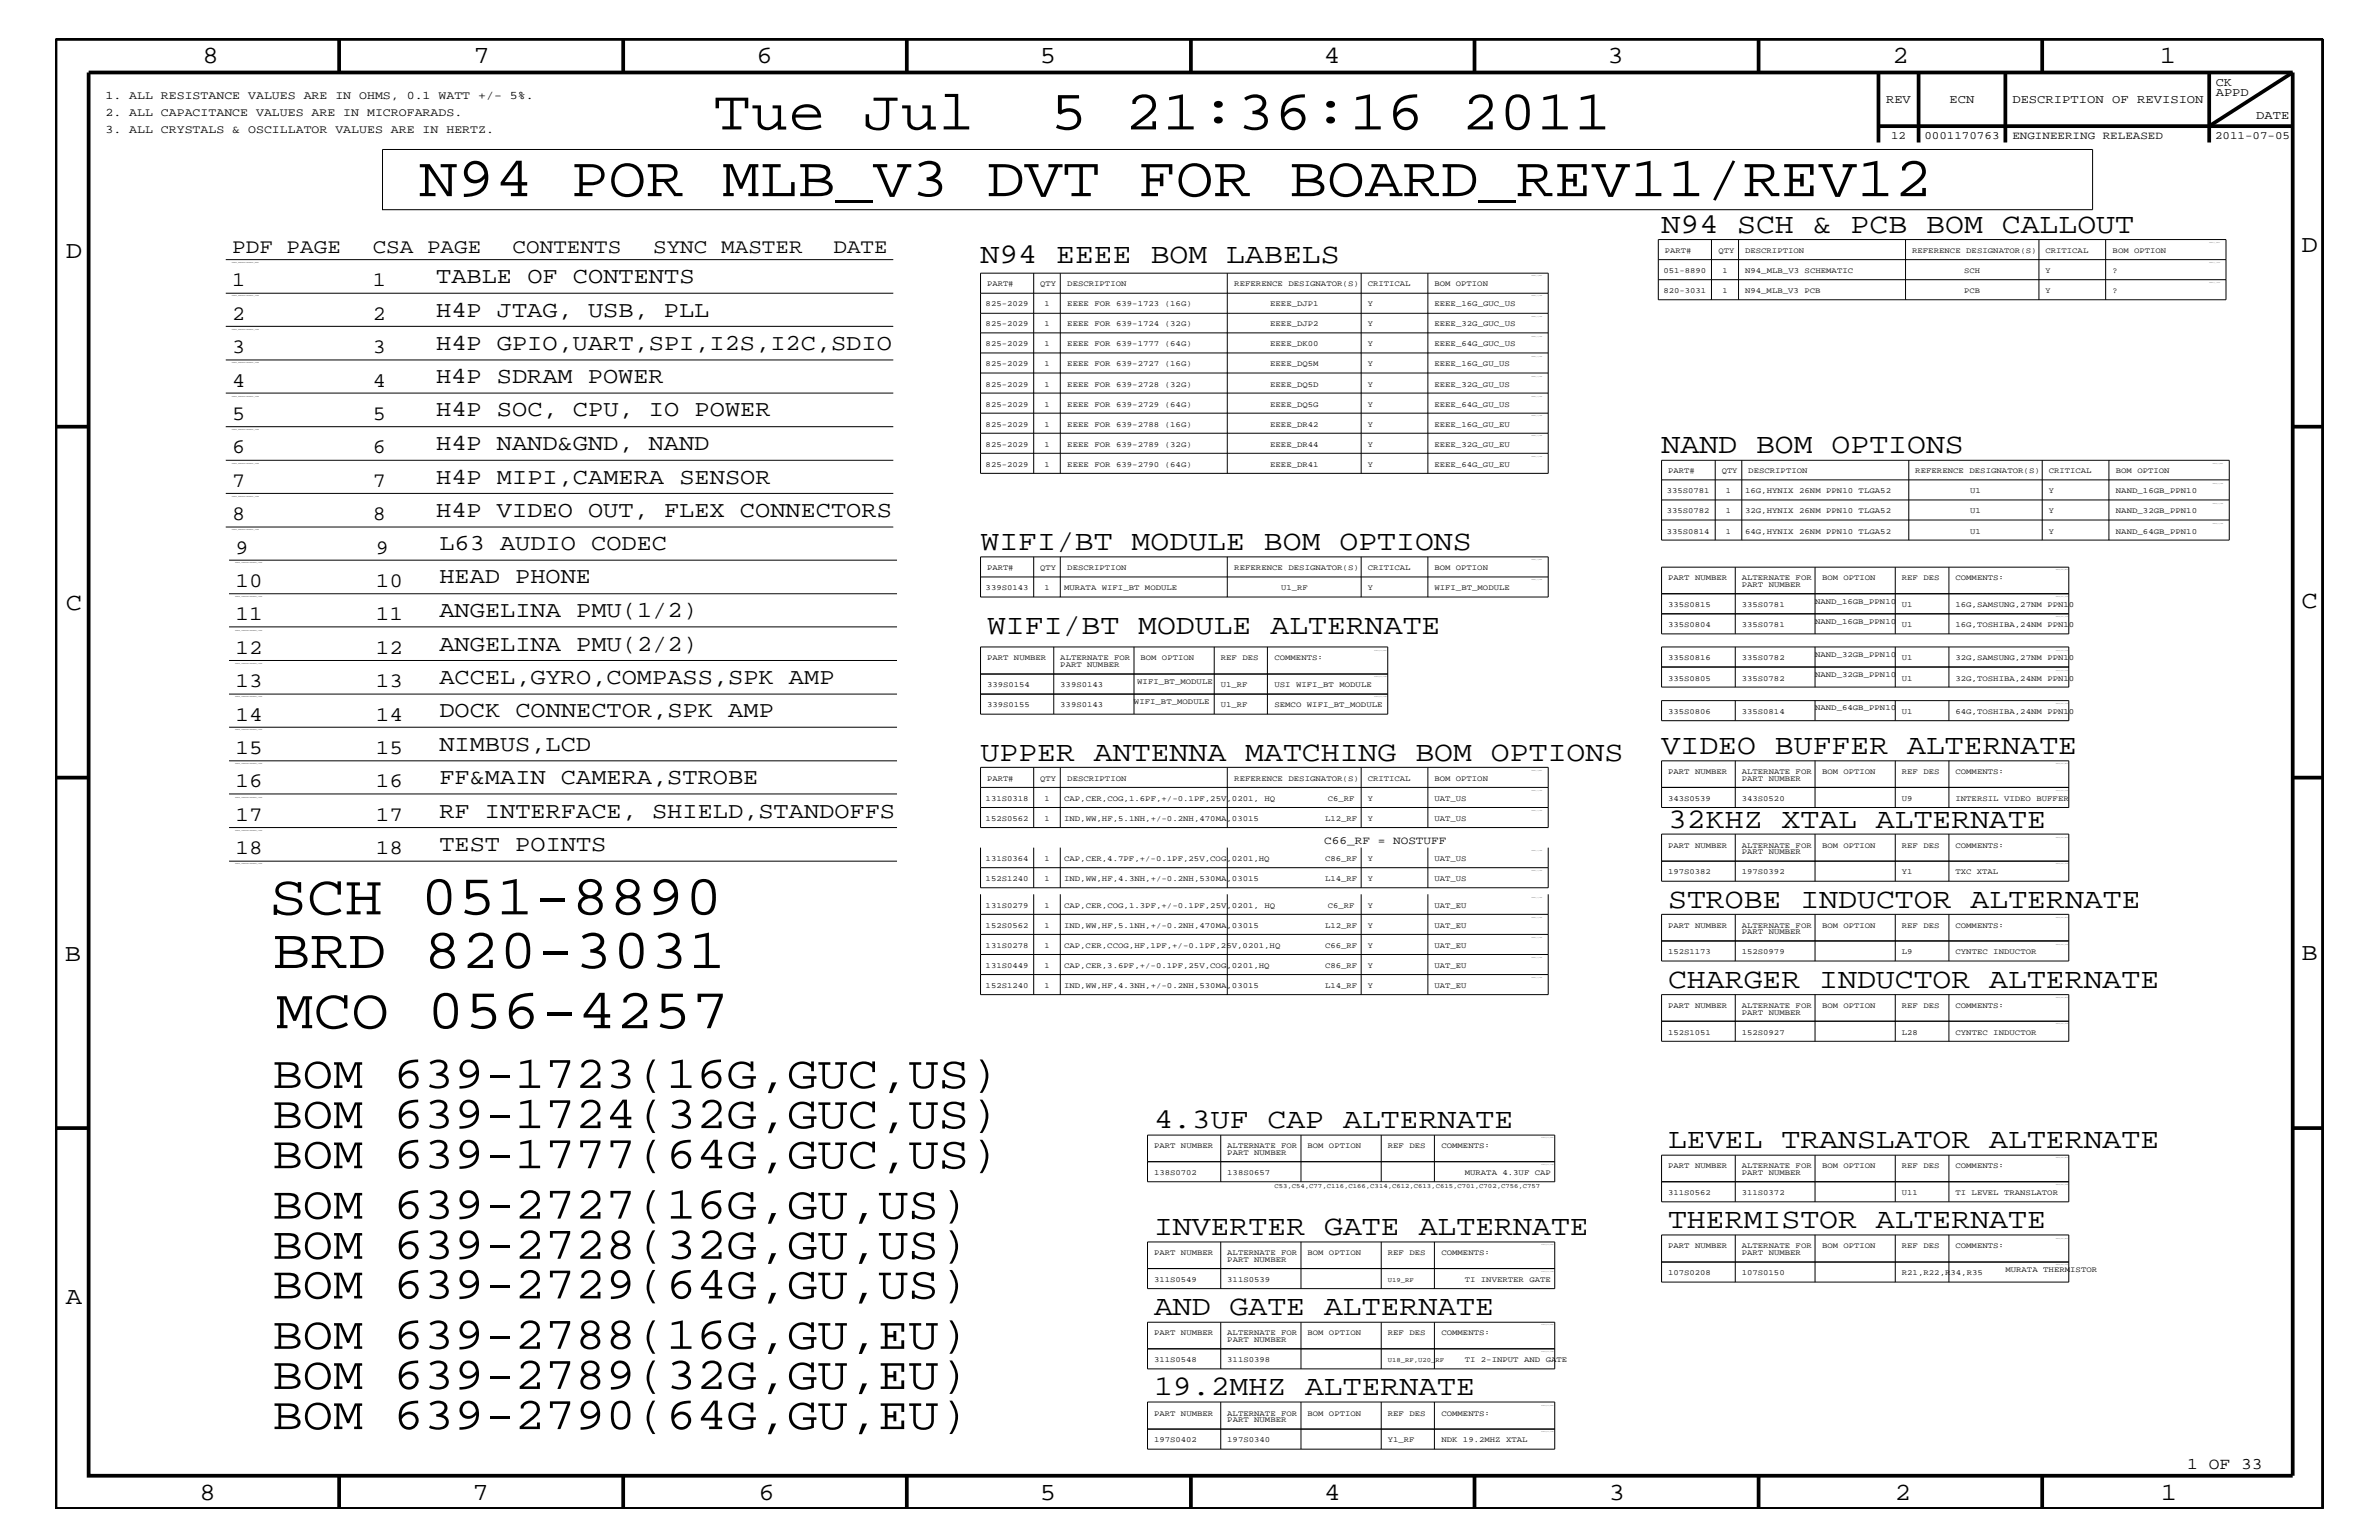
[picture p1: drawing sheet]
<svg xmlns="http://www.w3.org/2000/svg" width="432mm" height="279mm" viewBox="0 0 432 279" stroke-linecap="round" stroke-linejoin="round" font-family="sans-serif">
<defs><g id="words">
<g font-size="10.3">
<text x="76.1" y="35.6">N94 POR MLB_V3 DVT FOR BOARD_REV11/REV12</text>
<text x="48.9" y="165.9">SCH 051-8890</text>
<text x="49.4" y="175.6">BRD 820-3031</text>
<text x="50" y="186.5">MCO 056-4257</text>
</g>
<g font-size="10.2">
<text x="129.5" y="23.5">Tue Jul</text>
<text x="190.6" y="23.5">5 21:36:16 2011</text>
</g>
<g font-size="8.3">
<text x="49.4" y="197.4">BOM 639-1723(16G,GUC,US)</text>
<text x="49.4" y="204.7">BOM 639-1724(32G,GUC,US)</text>
<text x="49.4" y="211.9">BOM 639-1777(64G,GUC,US)</text>
<text x="49.4" y="221.1">BOM 639-2727(16G,GU,US)</text>
<text x="49.4" y="228.4">BOM 639-2728(32G,GU,US)</text>
<text x="49.4" y="235.6">BOM 639-2729(64G,GU,US)</text>
<text x="49.4" y="244.7">BOM 639-2788(16G,GU,EU)</text>
<text x="49.4" y="252">BOM 639-2789(32G,GU,EU)</text>
<text x="49.4" y="259.3">BOM 639-2790(64G,GU,EU)</text>
</g>
<g font-size="5.2">
<text x="178" y="47.7">N94 EEEE BOM LABELS</text>
<text x="301.6" y="42.3">N94 SCH &amp; PCB BOM CALLOUT</text>
<text x="301.6" y="82.2">NAND BOM OPTIONS</text>
<text x="178" y="99.9">WIFI/BT MODULE BOM OPTIONS</text>
<text x="179.2" y="115">WIFI/BT MODULE ALTERNATE</text>
<text x="301.6" y="136.8">VIDEO BUFFER ALTERNATE</text>
<text x="178" y="138">UPPER ANTENNA MATCHING BOM OPTIONS</text>
<text x="302.8" y="150.1">32KHZ XTAL ALTERNATE</text>
<text x="302.8" y="164.7">STROBE INDUCTOR ALTERNATE</text>
<text x="302.8" y="179.3">CHARGER INDUCTOR ALTERNATE</text>
<text x="209.5" y="204.7">4.3UF CAP ALTERNATE</text>
<text x="302.8" y="208.3">LEVEL TRANSLATOR ALTERNATE</text>
<text x="209.5" y="224.1">INVERTER GATE ALTERNATE</text>
<text x="302.8" y="222.9">THERMISTOR ALTERNATE</text>
<text x="209.5" y="238.6">AND GATE ALTERNATE</text>
<text x="209.5" y="253.2">19.2MHZ ALTERNATE</text>
</g>
<g font-size="4.5">
<text x="36.7" y="11.5">8</text>
<text x="85.9" y="11.5">7</text>
<text x="137.3" y="11.5">6</text>
<text x="188.7" y="11.5">5</text>
<text x="240.3" y="11.5">4</text>
<text x="291.8" y="11.5">3</text>
<text x="343.5" y="11.5">2</text>
<text x="392" y="11.5">1</text>
<text x="11.9" y="46.8">D</text>
<text x="417.7" y="45.7">D</text>
<text x="11.9" y="110.6">C</text>
<text x="417.7" y="110.3">C</text>
<text x="11.8" y="174.3">B</text>
<text x="417.7" y="174.2">B</text>
<text x="11.9" y="236.7">A</text>
<text x="36.2" y="272.1">8</text>
<text x="85.8" y="272.1">7</text>
<text x="137.7" y="272.1">6</text>
<text x="188.7" y="272.1">5</text>
<text x="240.4" y="272.1">4</text>
<text x="292" y="272.1">3</text>
<text x="343.9" y="272.1">2</text>
<text x="392.2" y="272.1">1</text>
</g>
<g font-size="4.1">
<text x="79.2" y="51.3">TABLE OF CONTENTS</text>
<text x="79.2" y="57.4">H4P JTAG, USB, PLL</text>
<text x="79.2" y="63.4">H4P GPIO,UART,SPI,I2S,I2C,SDIO</text>
<text x="79.2" y="69.5">H4P SDRAM POWER</text>
<text x="79.2" y="75.6">H4P SOC, CPU, IO POWER</text>
<text x="79.2" y="81.6">H4P NAND&amp;GND, NAND</text>
<text x="79.2" y="87.7">H4P MIPI,CAMERA SENSOR</text>
<text x="79.2" y="93.8">H4P VIDEO OUT, FLEX CONNECTORS</text>
<text x="79.8" y="99.9">L63 AUDIO CODEC</text>
<text x="79.8" y="105.9">HEAD PHONE</text>
<text x="79.8" y="112">ANGELINA PMU(1/2)</text>
<text x="79.8" y="118.1">ANGELINA PMU(2/2)</text>
<text x="79.8" y="124.1">ACCEL,GYRO,COMPASS,SPK AMP</text>
<text x="79.8" y="130.2">DOCK CONNECTOR,SPK AMP</text>
<text x="79.8" y="136.2">NIMBUS,LCD</text>
<text x="79.8" y="142.3">FF&amp;MAIN CAMERA,STROBE</text>
<text x="79.8" y="148.4">RF INTERFACE, SHIELD,STANDOFFS</text>
<text x="79.8" y="154.4">TEST POINTS</text>
</g>
<g font-size="3.7">
<text x="42.2" y="45.9">PDF PAGE</text>
<text x="67.6" y="45.9">CSA PAGE</text>
<text x="93" y="45.9">CONTENTS</text>
<text x="118.5" y="45.9">SYNC MASTER</text>
<text x="151.3" y="45.9">DATE</text>
<text x="42.2" y="51.9">1</text>
<text x="67.6" y="51.9">1</text>
<text x="42.2" y="58">2</text>
<text x="67.6" y="58">2</text>
<text x="42.2" y="64">3</text>
<text x="67.6" y="64">3</text>
<text x="42.2" y="70.1">4</text>
<text x="67.6" y="70.1">4</text>
<text x="42.2" y="76.2">5</text>
<text x="67.6" y="76.2">5</text>
<text x="42.2" y="82.2">6</text>
<text x="67.6" y="82.2">6</text>
<text x="42.2" y="88.3">7</text>
<text x="67.6" y="88.3">7</text>
<text x="42.2" y="94.3">8</text>
<text x="67.6" y="94.3">8</text>
<text x="42.8" y="100.4">9</text>
<text x="68.2" y="100.4">9</text>
<text x="42.8" y="106.5">10</text>
<text x="68.2" y="106.5">10</text>
<text x="42.8" y="112.6">11</text>
<text x="68.2" y="112.6">11</text>
<text x="42.8" y="118.6">12</text>
<text x="68.2" y="118.6">12</text>
<text x="42.8" y="124.7">13</text>
<text x="68.2" y="124.7">13</text>
<text x="42.8" y="130.8">14</text>
<text x="68.2" y="130.8">14</text>
<text x="42.8" y="136.8">15</text>
<text x="68.2" y="136.8">15</text>
<text x="42.8" y="142.9">16</text>
<text x="68.2" y="142.9">16</text>
<text x="42.8" y="149">17</text>
<text x="68.2" y="149">17</text>
<text x="42.8" y="155">18</text>
<text x="68.2" y="155">18</text>
</g>
<text font-size="3" x="397" y="266.5">1 OF 33</text>
<g font-size="2.2">
<text x="402.2" y="17.4">APPD</text>
<text x="402.2" y="15.6">CK</text>
<text x="342.3" y="18.7">REV</text>
<text x="353.9" y="18.7">ECN</text>
<text x="365.3" y="18.7">DESCRIPTION OF REVISION</text>
<text x="409.5" y="21.6">DATE</text>
</g>
<g font-size="2.1">
<text x="19.1" y="18">1. ALL RESISTANCE VALUES ARE IN OHMS, 0.1 WATT +/- 5%.</text>
<text x="19.1" y="21">2. ALL CAPACITANCE VALUES ARE IN MICROFARADS.</text>
<text x="19.1" y="24.1">3. ALL CRYSTALS &amp; OSCILLATOR VALUES ARE IN HERTZ.</text>
</g>
<g font-size="2">
<text x="343.2" y="25.3">12</text>
<text x="349.3" y="25.3">0001170763</text>
<text x="365.3" y="25.3">ENGINEERING RELEASED</text>
<text x="402" y="25.3">2011-07-05</text>
<text x="240.4" y="153.2">C66_RF = NOSTUFF</text>
</g>
<g font-size="1.4">
<text x="302.2" y="45.9">PART#</text>
<text x="311.9" y="45.9">QTY</text>
<text x="316.7" y="45.9">DESCRIPTION</text>
<text x="347" y="45.9">REFERENCE DESIGNATOR(S)</text>
<text x="371.3" y="45.9">CRITICAL</text>
<text x="383.5" y="45.9">BOM OPTION</text>
<text x="179.2" y="51.9">PART#</text>
<text x="188.8" y="51.9">QTY</text>
<text x="193.7" y="51.9">DESCRIPTION</text>
<text x="224" y="51.9">REFERENCE DESIGNATOR(S)</text>
<text x="248.2" y="51.9">CRITICAL</text>
<text x="260.3" y="51.9">BOM OPTION</text>
<text x="301.9" y="53.2">820-3031</text>
<text x="301.9" y="49.6">051-8890</text>
<text x="312.6" y="53.2">1</text>
<text x="312.6" y="49.6">1</text>
<text x="316.7" y="49.6">N94_MLB_V3 SCHEMATIC</text>
<text x="316.7" y="53.2">N94_MLB_V3 PCB</text>
<text x="356.5" y="53.2">PCB</text>
<text x="356.5" y="49.6">SCH</text>
<text x="371.3" y="53.2">Y</text>
<text x="371.3" y="49.6">Y</text>
<text x="383.5" y="53.2">?</text>
<text x="383.5" y="49.6">?</text>
<text x="178.9" y="59.2">825-2029</text>
<text x="178.9" y="55.6">825-2029</text>
<text x="189.6" y="59.2">1</text>
<text x="189.6" y="55.6">1</text>
<text x="193.7" y="55.6">EEEE FOR 639-1723 (16G)</text>
<text x="193.7" y="59.2">EEEE FOR 639-1724 (32G)</text>
<text x="230.5" y="59.2">EEEE_DJP2</text>
<text x="230.5" y="55.6">EEEE_DJP1</text>
<text x="248.2" y="59.2">Y</text>
<text x="248.2" y="55.6">Y</text>
<text x="260.3" y="59.2">EEEE_32G_GUC_US</text>
<text x="260.3" y="55.6">EEEE_16G_GUC_US</text>
<text x="178.9" y="62.9">825-2029</text>
<text x="189.6" y="62.9">1</text>
<text x="193.7" y="62.9">EEEE FOR 639-1777 (64G)</text>
<text x="230.5" y="62.9">EEEE_DK00</text>
<text x="248.2" y="62.9">Y</text>
<text x="260.3" y="62.9">EEEE_64G_GUC_US</text>
<text x="178.9" y="66.5">825-2029</text>
<text x="178.9" y="70.1">825-2029</text>
<text x="189.6" y="70.1">1</text>
<text x="189.6" y="66.5">1</text>
<text x="193.7" y="66.5">EEEE FOR 639-2727 (16G)</text>
<text x="193.7" y="70.1">EEEE FOR 639-2728 (32G)</text>
<text x="230.5" y="66.5">EEEE_DQ5M</text>
<text x="230.5" y="70.1">EEEE_DQ5D</text>
<text x="248.2" y="66.5">Y</text>
<text x="248.2" y="70.1">Y</text>
<text x="260.4" y="70.1">EEEE_32G_GU_US</text>
<text x="260.4" y="66.5">EEEE_16G_GU_US</text>
<text x="178.9" y="77.4">825-2029</text>
<text x="178.9" y="73.8">825-2029</text>
<text x="189.6" y="73.8">1</text>
<text x="189.6" y="77.4">1</text>
<text x="193.7" y="73.8">EEEE FOR 639-2729 (64G)</text>
<text x="193.7" y="77.4">EEEE FOR 639-2788 (16G)</text>
<text x="230.5" y="73.8">EEEE_DQ5G</text>
<text x="230.5" y="77.4">EEEE_DR42</text>
<text x="248.2" y="73.8">Y</text>
<text x="248.2" y="77.4">Y</text>
<text x="260.4" y="73.8">EEEE_64G_GU_US</text>
<text x="260.4" y="77.4">EEEE_16G_GU_EU</text>
<text x="178.9" y="81.1">825-2029</text>
<text x="189.6" y="81.1">1</text>
<text x="193.7" y="81.1">EEEE FOR 639-2789 (32G)</text>
<text x="230.5" y="81.1">EEEE_DR44</text>
<text x="248.2" y="81.1">Y</text>
<text x="260.4" y="81.1">EEEE_32G_GU_EU</text>
<text x="178.9" y="84.7">825-2029</text>
<text x="189.6" y="84.7">1</text>
<text x="193.7" y="84.7">EEEE FOR 639-2790 (64G)</text>
<text x="230.5" y="84.7">EEEE_DR41</text>
<text x="248.2" y="84.7">Y</text>
<text x="260.4" y="84.7">EEEE_64G_GU_EU</text>
<text x="302.5" y="89.5">335S0781</text>
<text x="302.8" y="85.9">PART#</text>
<text x="312.5" y="85.9">QTY</text>
<text x="313.2" y="89.5">1</text>
<text x="316.7" y="89.5">16G,HYNIX 26NM PPN10 TLGA52</text>
<text x="317.3" y="85.9">DESCRIPTION</text>
<text x="347.6" y="85.9">REFERENCE DESIGNATOR(S)</text>
<text x="357.6" y="89.5">U1</text>
<text x="371.9" y="85.9">CRITICAL</text>
<text x="371.9" y="89.5">Y</text>
<text x="384" y="89.5">NAND_16GB_PPN10</text>
<text x="384" y="85.9">BOM OPTION</text>
<text x="302.5" y="93.2">335S0782</text>
<text x="313.2" y="93.2">1</text>
<text x="316.7" y="93.2">32G,HYNIX 26NM PPN10 TLGA52</text>
<text x="357.6" y="93.2">U1</text>
<text x="371.9" y="93.2">Y</text>
<text x="384" y="93.2">NAND_32GB_PPN10</text>
<text x="302.5" y="96.8">335S0814</text>
<text x="313.2" y="96.8">1</text>
<text x="316.7" y="96.8">64G,HYNIX 26NM PPN10 TLGA52</text>
<text x="357.6" y="96.8">U1</text>
<text x="371.9" y="96.8">Y</text>
<text x="384" y="96.8">NAND_64GB_PPN10</text>
<text x="178.9" y="107.1">339S0143</text>
<text x="179.2" y="103.5">PART#</text>
<text x="188.8" y="103.5">QTY</text>
<text x="189.6" y="107.1">1</text>
<text x="193.1" y="107.1">MURATA WIFI_BT MODULE</text>
<text x="193.7" y="103.5">DESCRIPTION</text>
<text x="224" y="103.5">REFERENCE DESIGNATOR(S)</text>
<text x="232.5" y="107.1">U1_RF</text>
<text x="248.2" y="103.5">CRITICAL</text>
<text x="248.2" y="107.1">Y</text>
<text x="260.3" y="103.5">BOM OPTION</text>
<text x="260.4" y="107.1">WIFI_BT_MODULE</text>
<text x="302.8" y="105.3">PART NUMBER</text>
<text x="316.1" y="106.5">PART NUMBER</text>
<text x="316.1" y="105.3">ALTERNATE FOR</text>
<text x="330.7" y="105.3">BOM OPTION</text>
<text x="345.2" y="105.3">REF DES</text>
<text x="354.9" y="105.3">COMMENTS:</text>
<text x="302.8" y="113.7">335S0804</text>
<text x="302.8" y="110.2">335S0815</text>
<text x="316.1" y="110.2">335S0781</text>
<text x="316.1" y="113.7">335S0781</text>
<text x="329.4" y="109.5">NAND_16GB_PPN10</text>
<text x="329.4" y="113.1">NAND_16GB_PPN10</text>
<text x="345.2" y="113.7">U1</text>
<text x="345.2" y="110.2">U1</text>
<text x="354.9" y="110.2">16G,SAMSUNG,27NM PPN10</text>
<text x="354.9" y="113.7">16G,TOSHIBA,24NM PPN10</text>
<text x="179.2" y="119.8">PART NUMBER</text>
<text x="192.4" y="119.8">ALTERNATE FOR</text>
<text x="207" y="119.8">BOM OPTION</text>
<text x="221.6" y="119.8">REF DES</text>
<text x="231.3" y="119.8">COMMENTS:</text>
<text x="302.8" y="119.8">335S0816</text>
<text x="316.1" y="119.8">335S0782</text>
<text x="329.4" y="119.2">NAND_32GB_PPN10</text>
<text x="345.2" y="119.8">U1</text>
<text x="354.9" y="119.8">32G,SAMSUNG,27NM PPN10</text>
<text x="179.2" y="124.7">339S0154</text>
<text x="192.4" y="124.7">339S0143</text>
<text x="192.4" y="121">PART NUMBER</text>
<text x="206.4" y="124.1">WIFI_BT_MODULE</text>
<text x="221.6" y="124.7">U1_RF</text>
<text x="231.3" y="124.7">USI WIFI_BT MODULE</text>
<text x="302.8" y="123.5">335S0805</text>
<text x="316.1" y="123.5">335S0782</text>
<text x="329.4" y="122.9">NAND_32GB_PPN10</text>
<text x="345.2" y="123.5">U1</text>
<text x="354.9" y="123.5">32G,TOSHIBA,24NM PPN10</text>
<text x="179.2" y="128.3">339S0155</text>
<text x="192.4" y="128.3">339S0143</text>
<text x="205.8" y="127.7">WIFI_BT_MODULE</text>
<text x="221.6" y="128.3">U1_RF</text>
<text x="231.3" y="128.3">SEMCO WIFI_BT_MODULE</text>
<text x="302.8" y="129.6">335S0806</text>
<text x="316.1" y="129.6">335S0814</text>
<text x="329.4" y="128.9">NAND_64GB_PPN10</text>
<text x="345.2" y="129.6">U1</text>
<text x="354.9" y="129.6">64G,TOSHIBA,24NM PPN10</text>
<text x="179.2" y="141.7">PART#</text>
<text x="188.8" y="141.7">QTY</text>
<text x="193.7" y="141.7">DESCRIPTION</text>
<text x="224" y="141.7">REFERENCE DESIGNATOR(S)</text>
<text x="248.2" y="141.7">CRITICAL</text>
<text x="260.3" y="141.7">BOM OPTION</text>
<text x="302.8" y="140.4">PART NUMBER</text>
<text x="316.1" y="141.7">PART NUMBER</text>
<text x="316.1" y="140.4">ALTERNATE FOR</text>
<text x="330.7" y="140.4">BOM OPTION</text>
<text x="345.2" y="140.4">REF DES</text>
<text x="354.9" y="140.4">COMMENTS:</text>
<text x="178.9" y="149">152S0562</text>
<text x="178.9" y="145.3">131S0318</text>
<text x="189.6" y="149">1</text>
<text x="189.6" y="145.3">1</text>
<text x="193.1" y="145.3">CAP,CER,COG,1.6PF,+/-0.1PF,25V,0201, HQ</text>
<text x="193.1" y="149">IND,WW,HF,5.1NH,+/-0.2NH,470MA,03015</text>
<text x="240.5" y="149">L12_RF</text>
<text x="241" y="145.3">C6_RF</text>
<text x="248.2" y="149">Y</text>
<text x="248.2" y="145.3">Y</text>
<text x="260.3" y="149">UAT_US</text>
<text x="260.3" y="145.3">UAT_US</text>
<text x="302.8" y="145.3">343S0539</text>
<text x="316.1" y="145.3">343S0520</text>
<text x="345.2" y="145.3">U9</text>
<text x="354.9" y="145.3">INTERSIL VIDEO BUFFER</text>
<text x="302.8" y="153.8">PART NUMBER</text>
<text x="316.1" y="155">PART NUMBER</text>
<text x="316.1" y="153.8">ALTERNATE FOR</text>
<text x="330.7" y="153.8">BOM OPTION</text>
<text x="345.2" y="153.8">REF DES</text>
<text x="354.9" y="153.8">COMMENTS:</text>
<text x="178.9" y="156.2">131S0364</text>
<text x="178.9" y="159.9">152S1240</text>
<text x="189.6" y="159.9">1</text>
<text x="189.6" y="156.2">1</text>
<text x="193.1" y="159.9">IND,WW,HF,4.3NH,+/-0.2NH,530MA,03015</text>
<text x="193.1" y="156.2">CAP,CER,4.7PF,+/-0.1PF,25V,COG,0201,HQ</text>
<text x="240.5" y="156.2">C86_RF</text>
<text x="240.5" y="159.9">L14_RF</text>
<text x="248.2" y="156.2">Y</text>
<text x="248.2" y="159.9">Y</text>
<text x="260.3" y="156.2">UAT_US</text>
<text x="260.4" y="159.9">UAT_US</text>
<text x="302.8" y="158.6">197S0382</text>
<text x="316.1" y="158.6">197S0392</text>
<text x="345.2" y="158.6">Y1</text>
<text x="354.9" y="158.6">TXC XTAL</text>
<text x="178.9" y="164.7">131S0279</text>
<text x="189.6" y="164.7">1</text>
<text x="193.1" y="164.7">CAP,CER,COG,1.3PF,+/-0.1PF,25V,0201, HQ</text>
<text x="241" y="164.7">C6_RF</text>
<text x="248.2" y="164.7">Y</text>
<text x="260.3" y="164.7">UAT_EU</text>
<text x="178.9" y="168.3">152S0562</text>
<text x="178.9" y="172">131S0278</text>
<text x="189.6" y="168.3">1</text>
<text x="189.6" y="172">1</text>
<text x="193.1" y="168.3">IND,WW,HF,5.1NH,+/-0.2NH,470MA,03015</text>
<text x="193.1" y="172">CAP,CER,CCOG,HF,1PF,+/-0.1PF,25V,0201,HQ</text>
<text x="240.5" y="172">C66_RF</text>
<text x="240.5" y="168.3">L12_RF</text>
<text x="248.2" y="172">Y</text>
<text x="248.2" y="168.3">Y</text>
<text x="260.3" y="168.3">UAT_EU</text>
<text x="260.3" y="172">UAT_EU</text>
<text x="302.8" y="173.2">152S1173</text>
<text x="302.8" y="168.3">PART NUMBER</text>
<text x="316.1" y="169.5">PART NUMBER</text>
<text x="316.1" y="168.3">ALTERNATE FOR</text>
<text x="316.1" y="173.2">152S0979</text>
<text x="330.7" y="168.3">BOM OPTION</text>
<text x="345.2" y="173.2">L9</text>
<text x="345.2" y="168.3">REF DES</text>
<text x="354.9" y="173.2">CYNTEC INDUCTOR</text>
<text x="354.9" y="168.3">COMMENTS:</text>
<text x="178.9" y="179.3">152S1240</text>
<text x="178.9" y="175.6">131S0449</text>
<text x="189.6" y="175.6">1</text>
<text x="189.6" y="179.3">1</text>
<text x="193.1" y="179.3">IND,WW,HF,4.3NH,+/-0.2NH,530MA,03015</text>
<text x="193.1" y="175.6">CAP,CER,3.6PF,+/-0.1PF,25V,COG,0201,HQ</text>
<text x="240.5" y="175.6">C86_RF</text>
<text x="240.5" y="179.3">L14_RF</text>
<text x="248.2" y="179.3">Y</text>
<text x="248.2" y="175.6">Y</text>
<text x="260.3" y="175.6">UAT_EU</text>
<text x="260.4" y="179.3">UAT_EU</text>
<text x="302.8" y="182.9">PART NUMBER</text>
<text x="316.1" y="184.1">PART NUMBER</text>
<text x="316.1" y="182.9">ALTERNATE FOR</text>
<text x="330.7" y="182.9">BOM OPTION</text>
<text x="345.2" y="182.9">REF DES</text>
<text x="354.9" y="182.9">COMMENTS:</text>
<text x="302.8" y="187.7">152S1051</text>
<text x="316.1" y="187.7">152S0927</text>
<text x="345.2" y="187.7">L28</text>
<text x="354.9" y="187.7">CYNTEC INDUCTOR</text>
<text x="209.5" y="208.3">PART NUMBER</text>
<text x="222.8" y="208.3">ALTERNATE FOR</text>
<text x="222.8" y="209.6">PART NUMBER</text>
<text x="237.3" y="208.3">BOM OPTION</text>
<text x="251.9" y="208.3">REF DES</text>
<text x="261.6" y="208.3">COMMENTS:</text>
<text x="209.5" y="213.2">138S0702</text>
<text x="222.8" y="213.2">138S0657</text>
<text x="265.9" y="213.2">MURATA 4.3UF CAP</text>
<text x="302.8" y="211.9">PART NUMBER</text>
<text x="316.1" y="213.2">PART NUMBER</text>
<text x="316.1" y="211.9">ALTERNATE FOR</text>
<text x="330.7" y="211.9">BOM OPTION</text>
<text x="345.2" y="211.9">REF DES</text>
<text x="354.9" y="211.9">COMMENTS:</text>
<text x="302.8" y="216.9">311S0562</text>
<text x="316.1" y="216.9">311S0372</text>
<text x="345.2" y="216.9">U11</text>
<text x="354.9" y="216.9">TI LEVEL TRANSLATOR</text>
<text x="209.5" y="227.7">PART NUMBER</text>
<text x="222.8" y="227.7">ALTERNATE FOR</text>
<text x="237.3" y="227.7">BOM OPTION</text>
<text x="251.9" y="227.7">REF DES</text>
<text x="261.6" y="227.7">COMMENTS:</text>
<text x="302.8" y="226.5">PART NUMBER</text>
<text x="316.1" y="227.7">PART NUMBER</text>
<text x="316.1" y="226.5">ALTERNATE FOR</text>
<text x="330.7" y="226.5">BOM OPTION</text>
<text x="345.2" y="226.5">REF DES</text>
<text x="354.9" y="226.5">COMMENTS:</text>
<text x="209.5" y="232.6">311S0549</text>
<text x="222.8" y="232.6">311S0539</text>
<text x="222.8" y="229">PART NUMBER</text>
<text x="265.9" y="232.6">TI INVERTER GATE</text>
<text x="302.8" y="231.3">107S0208</text>
<text x="316.1" y="231.3">107S0150</text>
<text x="345.2" y="231.3">R21,R22,R34,R35</text>
<text x="364" y="230.7">MURATA THERMISTOR</text>
<text x="209.5" y="242.3">PART NUMBER</text>
<text x="222.8" y="242.3">ALTERNATE FOR</text>
<text x="222.8" y="243.5">PART NUMBER</text>
<text x="237.3" y="242.3">BOM OPTION</text>
<text x="251.9" y="242.3">REF DES</text>
<text x="261.6" y="242.3">COMMENTS:</text>
<text x="209.5" y="247.1">311S0548</text>
<text x="222.8" y="247.1">311S0398</text>
<text x="265.9" y="247.1">TI 2-INPUT AND GATE</text>
<text x="209.5" y="256.8">PART NUMBER</text>
<text x="222.8" y="256.8">ALTERNATE FOR</text>
<text x="237.3" y="256.8">BOM OPTION</text>
<text x="251.9" y="256.8">REF DES</text>
<text x="261.6" y="256.8">COMMENTS:</text>
<text x="209.5" y="261.6">197S0402</text>
<text x="222.8" y="261.6">197S0340</text>
<text x="222.8" y="258">PART NUMBER</text>
<text x="251.9" y="261.6">Y1_RF</text>
<text x="261.6" y="261.6">NDK 19.2MHZ XTAL</text>
</g>
<g font-size="1.2">
<text x="231.3" y="215.6">C53,C54,C77,C116,C166,C314,C612,C613,C615,C701,C702,C756,C757</text>
<text x="251.9" y="232.6">U19_RF</text>
<text x="251.9" y="247.1">U18_RF,U20_RF</text>
</g>
<g font-size=".3">
<text x="42.1" y="47.7">TABLE_TABLEOFCONTENTS_HEAD</text>
<text x="42.1" y="53.8">TABLE_TABLEOFCONTENTS_ITEM</text>
<text x="42.1" y="59.8">TABLE_TABLEOFCONTENTS_ITEM</text>
<text x="42.1" y="65.9">TABLE_TABLEOFCONTENTS_ITEM</text>
<text x="42.1" y="72">TABLE_TABLEOFCONTENTS_ITEM</text>
<text x="42.1" y="78">TABLE_TABLEOFCONTENTS_ITEM</text>
<text x="42.1" y="84.1">TABLE_TABLEOFCONTENTS_ITEM</text>
<text x="42.1" y="90.1">TABLE_TABLEOFCONTENTS_ITEM</text>
<text x="42.1" y="96.2">TABLE_TABLEOFCONTENTS_ITEM</text>
<text x="42.7" y="102.2">TABLE_TABLEOFCONTENTS_ITEM</text>
<text x="42.7" y="108.3">TABLE_TABLEOFCONTENTS_ITEM</text>
<text x="42.7" y="114.4">TABLE_TABLEOFCONTENTS_ITEM</text>
<text x="42.7" y="120.4">TABLE_TABLEOFCONTENTS_ITEM</text>
<text x="42.7" y="126.5">TABLE_TABLEOFCONTENTS_ITEM</text>
<text x="42.7" y="132.5">TABLE_TABLEOFCONTENTS_ITEM</text>
<text x="42.7" y="138.6">TABLE_TABLEOFCONTENTS_ITEM</text>
<text x="42.7" y="144.7">TABLE_TABLEOFCONTENTS_ITEM</text>
<text x="42.7" y="150.7">TABLE_TABLEOFCONTENTS_ITEM</text>
<text x="42.7" y="156.8">TABLE_TABLEOFCONTENTS_ITEM</text>
</g>
</g></defs>
<g fill="none" stroke="#000" stroke-width=".18">
<path d="M69.4 27.1h310.4v10.9h-310.4zM41 53.2h121.1M41 59.2h121.1M41 47.1h121.1M178 49.6h103v36.3h-103zM178 53.2h103M178 56.8h103M187.6 49.6v36.3M192.4 49.6v36.3M222.8 49.6v36.3M247.1 49.6v36.3M259.2 49.6v36.3"/>
<path d="M301 43.5h103v10.9h-103zM301 47.1h103M301 50.7h103M310.6 43.5v10.9M315.6 43.5v10.9M345.9 43.5v10.9M370.1 43.5v10.9M382.2 43.5v10.9M41 77.4h121.1M41 71.3h121.1M41 65.3h121.1M178 78.6h103"/>
<path d="M178 64h103M178 71.3h103M178 75h103M178 67.7h103M178 60.4h103M41 83.5h121.1M41 89.5h121.1M41 95.6h121.1M178 82.2h103M301.6 83.5h103v14.5h-103zM301.6 87.1h103M301.6 90.7h103"/>
<path d="M301.6 94.3h103M311.3 83.5v14.5M316.1 83.5v14.5M346.5 83.5v14.5M370.7 83.5v14.5M382.8 83.5v14.5M41.6 119.8h121.2M41.6 107.7h121.2M41.6 113.7h121.2M41.6 101.6h121.2M178 101h103v7.3h-103zM178 117.4h73.9v12.2h-73.9z"/>
<path d="M178 104.7h103M187.6 101v7.3M191.3 117.4v12.2M192.4 101v7.3M205.8 117.4v12.2M220.4 117.4v12.2M222.8 101v7.3M230 117.4v12.2M247.1 101v7.3M259.2 101v7.3M301.6 117.4h73.9v7.3h-73.9zM301.6 102.9h73.9v12.1h-73.9z"/>
<path d="M301.6 107.7h73.9M301.6 111.4h73.9M315 102.9v12.1M315 117.4v7.3M329.4 102.9v12.1M329.4 117.4v7.3M344 102.9v12.1M344 117.4v7.3M353.7 102.9v12.1M353.7 117.4v7.3M41.6 125.9h121.2M41.6 131.9h121.2"/>
<path d="M41.6 138h121.2M178 139.2h103v10.9h-103zM178 125.9h73.9M178 122.3h73.9M187.6 139.2v10.9M192.4 139.2v10.9M222.8 139.2v10.9M247.1 139.2v10.9M259.2 139.2v10.9M301.6 138h73.9v8.5h-73.9zM301.6 127.1h73.9v3.7h-73.9zM301.6 121h73.9"/>
<path d="M315 127.1v3.7M315 138v8.5M329.4 127.1v3.7M329.4 138v8.5M344 127.1v3.7M344 138v8.5M353.7 127.1v3.7M353.7 138v8.5M41.6 150.1h121.2M41.6 144h121.2M41.6 156.2h121.2M178 153.8v7.3h103v-7.3"/>
<path d="M178 146.5h103M178 142.9h103M178 157.4h103M187.6 153.8v7.3M192.4 153.8v7.3M222.8 153.8v7.3M247.1 153.8v7.3M259.2 153.8v7.3M301.6 142.9h73.9M301.6 151.3h73.9v8.6h-73.9zM301.6 156.2h73.9M315 151.3v8.6"/>
<path d="M329.4 151.3v8.6M344 151.3v8.6M353.7 151.3v8.6M178 162.2v18.3h103v-18.3M178 176.8h103M178 173.2h103M178 169.5h103M178 165.9h103M187.6 162.2v18.3M192.4 162.2v18.3M222.8 162.2v18.3M247.1 162.2v18.3"/>
<path d="M259.2 162.2v18.3M301.6 165.9h73.9v8.5h-73.9zM301.6 170.7h73.9M315 165.9v8.5M329.4 165.9v8.5M344 165.9v8.5M353.7 165.9v8.5M301.6 180.5h73.9v8.4h-73.9zM301.6 185.3h73.9M315 180.5v8.4M329.4 180.5v8.4M344 180.5v8.4"/>
<path d="M353.7 180.5v8.4M208.3 205.9h73.9v8.5h-73.9zM208.3 210.8h73.9M221.6 205.9v8.5M236.1 205.9v8.5M250.7 205.9v8.5M260.4 205.9v8.5M301.6 214.4h73.9M301.6 209.6h73.9v8.4h-73.9zM315 209.6v8.4M329.4 209.6v8.4M344 209.6v8.4"/>
<path d="M353.7 209.6v8.4M208.3 225.3h73.9v8.5h-73.9zM208.3 239.9h73.9v8.5h-73.9zM208.3 230.2h73.9M221.6 225.3v8.5M221.6 239.9v8.5M236.1 225.3v8.5M236.1 239.9v8.5M250.7 225.3v8.5M250.7 239.9v8.5M260.4 225.3v8.5M260.4 239.9v8.5"/>
<path d="M301.6 224.1h73.9v8.5h-73.9zM301.6 229h73.9M315 224.1v8.5M329.4 224.1v8.5M344 224.1v8.5M353.7 224.1v8.5M208.3 254.4h73.9v8.5h-73.9zM208.3 244.7h73.9M208.3 259.3h73.9M221.6 254.4v8.5M236.1 254.4v8.5M250.7 254.4v8.5"/>
<path d="M260.4 254.4v8.5"/>
</g>
<g fill="none" stroke="#000" stroke-width=".68" stroke-linecap="butt">
<path d="M10.1 7.1h411.5v266.7h-411.5zM16.1 13.2h400v254.5h-400zM61.6 7.1v6.1M113.1 7.1v6.1M164.6 7.1v6.1M216.2 7.1v6.1M267.6 7.1v6.1M319.2 7.1v6.1M341 13.2v12.7M348.2 13.2v12.7M364 13.2v12.7M370.7 7.1v6.1"/>
<path d="M401 13.2v12.7M416.1 13.2l-15.1 9.7M341 22.9h75.1M10.1 77.4h6M416.1 77.4h5.5M10.1 141.1h6M416.1 141.1h5.5M10.1 204.7h6M416.1 204.7h5.5M61.6 267.7v6.1M113.1 267.7v6.1M164.6 267.7v6.1"/>
<path d="M216.2 268v5.8M267.6 267.7v6.1M319.2 267.7v6.1M370.7 267.7v6.1"/>
</g>
<use href="#words"/>
</svg>
